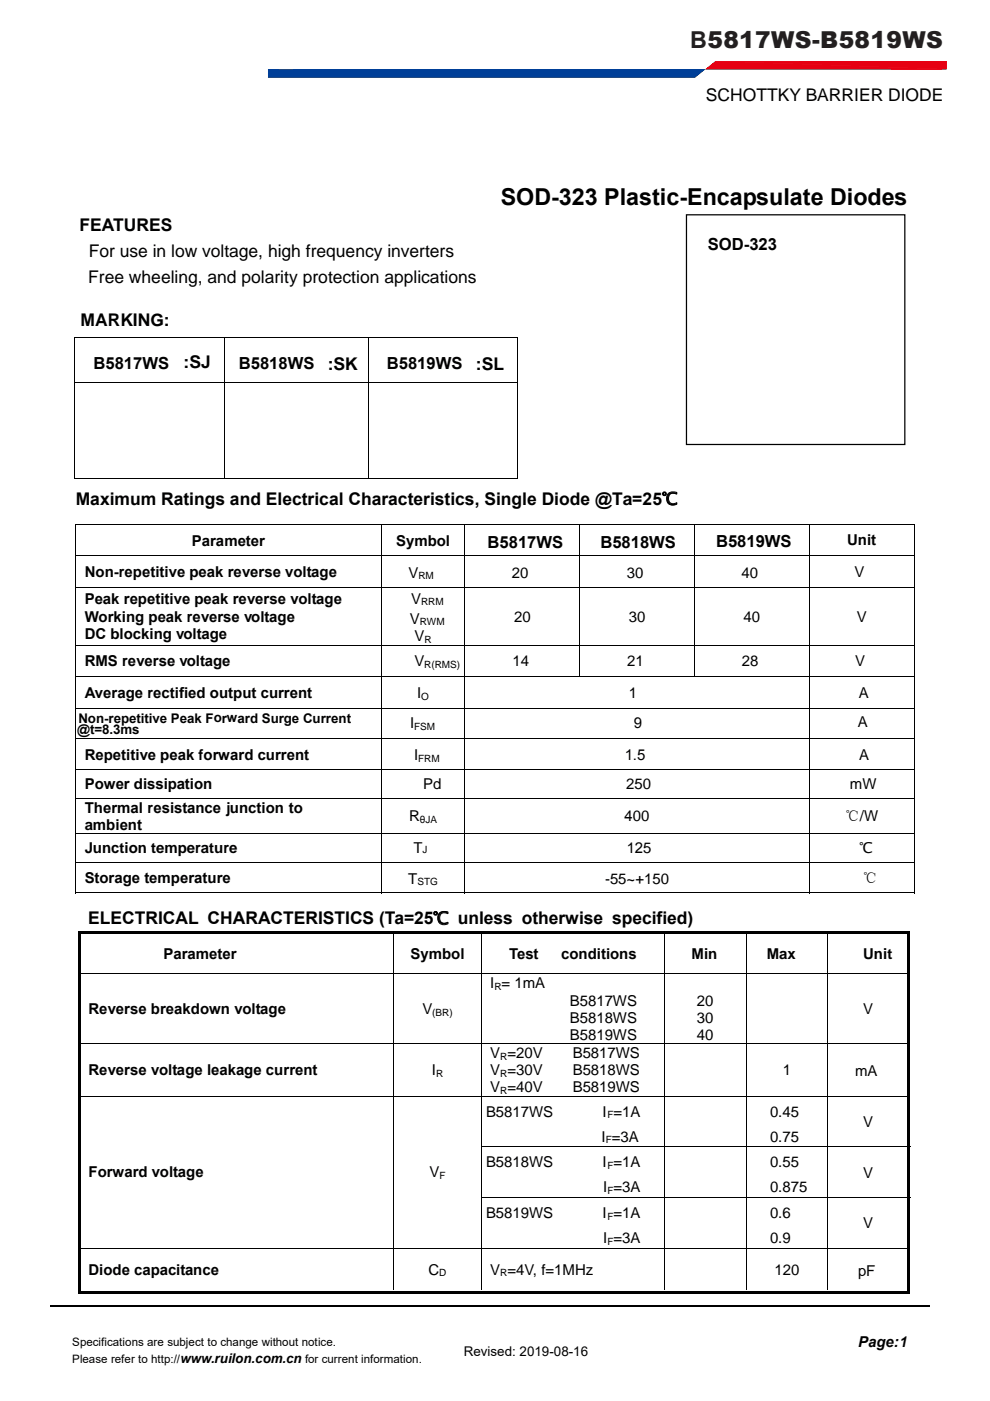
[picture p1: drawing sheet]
<svg xmlns="http://www.w3.org/2000/svg" width="210mm" height="297mm" viewBox="0 0 210 297" stroke-linecap="round" stroke-linejoin="round" font-family="sans-serif">
<defs><g id="words">
<text font-size="4.9" fill="#231f20" x="146.4" y="10.1">B5817WS-B5819WS</text>
<text font-size="4.9" x="106.2" y="43.4">SOD-323 Plastic-Encapsulate Diodes</text>
<g font-size="3.7">
<text x="149.7" y="21.4">SCHOTTKY BARRIER DIODE</text>
<text x="16.9" y="49">FEATURES</text>
<text x="18.8" y="54.6">For use in low voltage, high frequency inverters</text>
<text x="18.7" y="60.1">Free wheeling, and polarity protection applications</text>
<text x="17.1" y="69.2">MARKING:</text>
<text x="39" y="78.1">:SJ</text>
<text x="69.5" y="78.3">:SK</text>
<text x="101" y="78.4">:SL</text>
<text x="16.1" y="107">Maximum Ratings and Electrical Characteristics, Single Diode @Ta=25℃</text>
<text x="18.7" y="196">ELECTRICAL CHARACTERISTICS (Ta=25℃ unless otherwise specified)</text>
</g>
<g font-size="3.5">
<text x="150.1" y="53.1">SOD-323</text>
<text x="19.8" y="78.3">B5817WS</text>
<text x="50.7" y="78.2">B5818WS</text>
<text x="82.1" y="78.2">B5819WS</text>
<text x="103.4" y="116.1">B5817WS</text>
<text x="127.3" y="116.1">B5818WS</text>
<text x="151.9" y="116">B5819WS</text>
</g>
<g font-size="3.2">
<text x="40.7" y="115.8">Parameter</text>
<text x="84" y="115.8">Symbol</text>
<text x="179.7" y="115.6">Unit</text>
<text x="18" y="122.3">Non-repetitive peak reverse voltage</text>
<text x="86.6" y="122.5">V</text>
<text x="108.6" y="122.5">20</text>
<text x="132.9" y="122.5">30</text>
<text x="157.3" y="122.5">40</text>
<text x="181.3" y="122.3">V</text>
<text x="18" y="128.1">Peak repetitive peak reverse voltage</text>
<text x="18" y="131.8">Working peak reverse voltage</text>
<text x="87.2" y="128">V</text>
<text x="109" y="131.9">20</text>
<text x="133.4" y="131.9">30</text>
<text x="157.7" y="131.9">40</text>
<text x="181.7" y="131.9">V</text>
<text x="18" y="135.4">DC blocking voltage</text>
<text x="86.9" y="132.2">V</text>
<text x="87.9" y="136">V</text>
<text x="18" y="141.3">RMS reverse voltage</text>
<text x="87.9" y="141.3">V</text>
<text x="108.7" y="141.3">14</text>
<text x="133" y="141.3">21</text>
<text x="157.4" y="141.3">28</text>
<text x="181.4" y="141.3">V</text>
<text x="18" y="147.9">Average rectified output current</text>
<text x="88.5" y="148">I</text>
<text x="133.3" y="148">1</text>
<text x="182.1" y="148">A</text>
<text x="87" y="154.5">I</text>
<text x="134.4" y="154.5">9</text>
<text x="181.9" y="154.1">A</text>
<text x="18" y="161.1">Repetitive peak forward current</text>
<text x="87.8" y="161.2">I</text>
<text x="132.5" y="161.2">1.5</text>
<text x="182.2" y="161.2">A</text>
<text x="18" y="167.3">Power dissipation</text>
<text x="89.8" y="167.3">Pd</text>
<text x="132.8" y="167.3">250</text>
<text x="180.3" y="167.3">mW</text>
<text x="18" y="172.3">Thermal resistance junction to</text>
<text x="18" y="176">ambient</text>
<text x="86.8" y="174.1">R</text>
<text x="132.5" y="174.1">400</text>
<text x="179.2" y="174.1">℃/W</text>
<text x="18" y="180.8">Junction temperature</text>
<text x="87.7" y="180.8">T</text>
<text x="132.9" y="180.8">125</text>
<text x="182.2" y="180.9">℃</text>
<text x="18" y="187.3">Storage temperature</text>
<text x="86.6" y="187.3">T</text>
<text x="128.3" y="187.3">-55~+150</text>
<text x="182.9" y="187.3">℃</text>
<text x="34.7" y="203.3">Parameter</text>
<text x="87.1" y="203.3">Symbol</text>
<text x="108" y="203.3">Test</text>
<text x="119" y="203.3">conditions</text>
<text x="146.7" y="203.3">Min</text>
<text x="162.6" y="203.3">Max</text>
<text x="183.1" y="203.3">Unit</text>
<text x="104" y="209.5">I = 1mA</text>
<text x="18.8" y="215">Reverse breakdown voltage</text>
<text x="89.6" y="215">V</text>
<text x="120.9" y="213.2">B5817WS</text>
<text x="147.8" y="213.2">20</text>
<text x="183.1" y="215">V</text>
<text x="120.9" y="216.8">B5818WS</text>
<text x="120.9" y="220.5">B5819WS</text>
<text x="147.8" y="216.8">30</text>
<text x="147.8" y="220.5">40</text>
<text x="18.8" y="228">Reverse voltage leakage current</text>
<text x="91.6" y="228">I</text>
<text x="104" y="228">V =30V</text>
<text x="104" y="224.3">V =20V</text>
<text x="121.5" y="228">B5818WS</text>
<text x="121.5" y="224.3">B5817WS</text>
<text x="166" y="228">1</text>
<text x="104" y="231.6">V =40V</text>
<text x="121.5" y="231.6">B5819WS</text>
<text x="181.4" y="228.2">mA</text>
<text x="103.1" y="236.7">B5817WS</text>
<text x="127.8" y="236.7">I =1A</text>
<text x="163.3" y="236.7">0.45</text>
<text x="183.1" y="238.9">V</text>
<text x="127.6" y="242">I =3A</text>
<text x="163.3" y="242">0.75</text>
<text x="18.8" y="249.6">Forward voltage</text>
<text x="91.1" y="249.6">V</text>
<text x="103.1" y="247.5">B5818WS</text>
<text x="127.8" y="247.5">I =1A</text>
<text x="163.3" y="247.5">0.55</text>
<text x="183.1" y="249.7">V</text>
<text x="128" y="252.8">I =3A</text>
<text x="163.3" y="252.8">0.875</text>
<text x="103.1" y="258.3">B5819WS</text>
<text x="127.8" y="258.3">I =1A</text>
<text x="128" y="263.5">I =3A</text>
<text x="163.3" y="258.3">0.6</text>
<text x="163.3" y="263.5">0.9</text>
<text x="183.1" y="260.4">V</text>
<text x="18.8" y="270.3">Diode capacitance</text>
<text x="90.9" y="270.3">C</text>
<text x="104" y="270.3">V =4V, f=1MHz</text>
<text x="164.3" y="270.3">120</text>
<text x="182" y="270.5">pF</text>
<text x="182" y="285.6">Page:1</text>
</g>
<g font-size="2.8">
<text x="16.4" y="155.6">@t=8.3ms</text>
<text x="16.6" y="153.2">Non-repetitive Peak Forward Surge Current</text>
<text x="98.4" y="287.5">Revised: 2019-08-16</text>
<text x="38.3" y="288.9">www.ruilon.com.cn</text>
</g>
<g font-size="2.5">
<text x="15.3" y="285.4">Specifications are subject to change without notice.</text>
<text x="15.3" y="288.9">Please refer to http://</text>
<text x="64.7" y="288.9">for current information.</text>
</g>
<g font-size="2.1">
<text x="88.7" y="122.8">RM</text>
<text x="89.3" y="128.3">RRM</text>
<text x="89.1" y="132.6">RWM</text>
<text x="90" y="136.4">R</text>
<text x="90" y="141.6">R(RMS)</text>
<text x="89.3" y="148.3">O</text>
<text x="87.9" y="154.8">FSM</text>
<text x="88.7" y="161.5">FRM</text>
<text x="89.1" y="174.5">θJA</text>
<text x="89.6" y="180.8">J</text>
<text x="88.5" y="187.7">STG</text>
<text x="104.9" y="209.9">R</text>
<text x="91.7" y="215.4">(BR)</text>
<text x="106.1" y="224.7">R</text>
<text x="92.5" y="228.3">R</text>
<text x="106.1" y="228.3">R</text>
<text x="106.1" y="232">R</text>
<text x="128.8" y="237.1">F</text>
<text x="128.5" y="242.4">F</text>
<text x="93.2" y="250">F</text>
<text x="128.8" y="247.9">F</text>
<text x="128.8" y="253.2">F</text>
<text x="128.8" y="258.6">F</text>
<text x="128.8" y="263.9">F</text>
<text x="93.2" y="270.6">D</text>
<text x="106.1" y="270.6">R</text>
</g>
</g></defs>
<path d="M145.6 45.5h46.3v48.7h-46.3z" fill="none" stroke="#000" stroke-width=".26"/>
<g fill="none" stroke="#000" stroke-width=".21">
<path d="M16 111.2h178M16 117.8h178M16.1 111.2v6.6M16.1 117.9v6.5M80.9 111.2v6.6M80.9 117.9v6.5M98.6 111.2v6.6M98.6 117.9v6.5M123 111.2v6.6M123 117.9v6.5M141.7 104.7l.5-.3 .8-.1 .6 .1v.4a1.11 1.11 0 0 0-1.8 .9 1.11 1.11 0 0 0 1.8 .9v.3a1.45 1.45 0 0 1-2-.3 1.45 1.45 0 0 1 .1-1.9zM147.3 111.2v6.6"/>
<path d="M147.3 117.9v6.5M171.6 111.2v6.6M171.6 117.9v6.5M193.9 111.2v6.6M193.9 117.9v6.5M16 124.5h178M16 136.8h178M16.1 124.6v12.1M16.1 136.9v6.5M80.9 124.6v12.1M80.9 136.9v6.5M98.6 124.6v12.1"/>
<path d="M98.6 136.9v6.5M123 124.6v12.1M123 136.9v6.5M147.3 124.6v12.1M147.3 136.9v6.5M171.6 124.6v12.1M171.6 136.9v6.5M193.9 124.6v12.1M193.9 136.9v6.5M16 143.5h178M16 150.2h178M16 156.6h178"/>
<path d="M16.1 143.6v6.5M16.1 150.3v3.7M16.1 157v6M80.9 143.6v6.5M80.9 150.3v3.7M80.9 157v6M98.6 143.6v6.5M98.6 150.3v3.7M98.6 157v6M171.6 143.6v6.5M171.6 150.3v3.7M171.6 157v6"/>
<path d="M193.9 143.6v6.5M193.9 150.3v3.7M193.9 154.2v6M16 163.1h178M16 169.3h178M16 176.8h178M16.1 163.2v6M16.1 169.4v7.3M16.1 176.8v6.2M80.9 163.2v6M80.9 169.4v7.3M80.9 176.8v6.2"/>
<path d="M98.6 163.2v6M98.6 169.4v7.3M98.6 176.8v6.2M171.6 163.2v6M171.6 169.4v7.3M171.6 176.8v6.2M193.9 160.4v6M193.9 166.6v7.3M193.9 174v6.2M16 182.9h64.8M81 182.9h17.5M83.5 198v8.4"/>
<path d="M93.2 193.6l.4-.3h.8l.6 .1v.3a1.11 1.11 0 0 0-1.7 .9 1.11 1.11 0 0 0 1.7 .9v.4a1.45 1.45 0 0 1-1.9-.3 1.45 1.45 0 0 1 .1-2zM98.7 182.9h72.9M102.1 198v8.4M140.9 198v8.4M158.2 198v8.4M171.7 182.9h22.1M175.5 198v8.4M16.6 206.5h176.5M83.5 206.6v14.6M102.1 206.6v14.6M140.9 206.6v14.6M158.2 206.6v14.6"/>
<path d="M175.5 206.6v14.6M16.6 221.3h176.5M16.6 232.4h176.5M83.5 221.4v10.9M83.5 232.5v10.6M102.1 221.4v10.9M102.1 232.5v10.6M140.9 221.4v10.9M140.9 232.5v10.6M158.2 221.4v10.9M158.2 232.5v10.6M175.5 221.4v10.9"/>
<path d="M175.5 232.5v10.6M83.5 243.3v10.6M83.5 254v10.6M102 243.2h91.1M102 253.9h91.1M102.1 243.3v10.6M102.1 254v10.6M140.9 243.3v10.6M140.9 254v10.6M158.2 243.3v10.6M158.2 254v10.6M175.5 243.3v10.6"/>
<path d="M175.5 254v10.6M16.6 264.7h176.5M83.5 264.8v8.7M102.1 264.8v8.7M140.9 264.8v8.7M158.2 264.8v8.7M175.5 264.8v8.7"/>
<circle cx="140.9" cy="104.7" r=".4"/>
<circle cx="140.9" cy="104.7" r=".22"/>
<circle cx="92.4" cy="193.6" r=".4"/>
<circle cx="92.4" cy="193.6" r=".22"/>
</g>
<g fill="#000">
<path d="M16 111.1h.2v.1h-.2zM193.8 111.1h.2v.1h-.2zM16.6 197.4h.5v.6h-.5zM16.6 197.4h176.5v.6h-176.5zM192.5 197.4h.6v.6h-.6zM193.8 180h.2v.2h-.2zM16.6 198h.5v8.4h-.5zM192.5 198h.6v8.4h-.6zM16.6 206.6h.5v14.6h-.5zM16.6 221.4h.5v10.9h-.5zM192.5 206.6h.6v14.6h-.6zM192.5 221.4h.6v10.9h-.6z"/>
<path d="M16.6 232.5h.5v10.6h-.5zM16.6 243.1h.5v.2h-.5zM16.6 243.3h.5v10.6h-.5zM16.6 253.9h.5v.1h-.5zM83.5 243.1h.1v.2h-.1zM83.5 253.9h.1v.1h-.1zM192.5 232.5h.6v10.6h-.6zM192.5 243.3h.6v10.6h-.6zM16.6 254h.5v10.6h-.5zM16.6 264.8h.5v9.2h-.5zM16.6 273.9h66.9v.5h-66.9zM83.5 273.9h18.5v.5h-18.5z"/>
<path d="M102 273.9h38.9v.5h-38.9zM140.9 273.9h17.3v.5h-17.3zM158.2 273.9h17.2v.5h-17.2zM175.4 273.9h17.1v.5h-17.1zM192.5 254h.6v10.6h-.6zM192.5 264.8h.6v9.2h-.6zM192.5 273.9h.6v.5h-.6z"/>
</g>
<g fill="#fff">
<path d="M162.4 56h6.4v8.3h-6.4z"/>
<path d="M177.2 83.5h6.4v8.3h-6.4z"/>
<path d="M176.1 72.3h6.3v8.3h-6.3z"/>
</g>
<g fill="none" stroke="#000" stroke-width=".21">
<path d="M15.7 71.5h94.1M15.7 71.7v29.9M47.7 71.7v29.9M78.3 71.7v29.9M109.8 71.7v29.9M15.7 81.1h94.1M15.7 101.4h94.1M16.1 153.1v3.8M80.9 153.2v3.8M98.6 153.5v3.7M171.6 153.1v3.8M16 189.3h64.8"/>
<path d="M16.1 183.2v6.2M80.9 183.2v6.2M81 189.3h17.5M98.6 183.2v6.2M98.7 189.3h72.9M171.6 183.2v6.2M171.7 189.3h22.1M193.9 180.4v9"/>
</g>
<path d="M193.8 186.4h.2v.2h-.2z" fill="#000"/>
<path d="M151.8 13h49" fill="none" stroke="#e60012" stroke-width=".21"/>
<g fill="#e60012">
<path d="M149.6 14.7l2.2-1.7 49 1.7z"/>
<path d="M151.8 13h49v1.7z"/>
</g>
<path d="M56.8 14.7h92.8" fill="none" stroke="#003f98" stroke-width=".21"/>
<path d="M149.6 14.7h51.2" fill="none" stroke="#e60012" stroke-width=".21"/>
<g fill="#003f98">
<path d="M56.8 14.7l90.6 1.7h-90.6z"/>
<path d="M56.8 14.7h92.8l-2.2 1.7z"/>
</g>
<path d="M56.8 16.5h90.6" fill="none" stroke="#003f98" stroke-width=".21"/>
<path d="M10.6 276.9h186.6" fill="none" stroke="#000" stroke-width=".25"/>
<use href="#words"/>
</svg>
